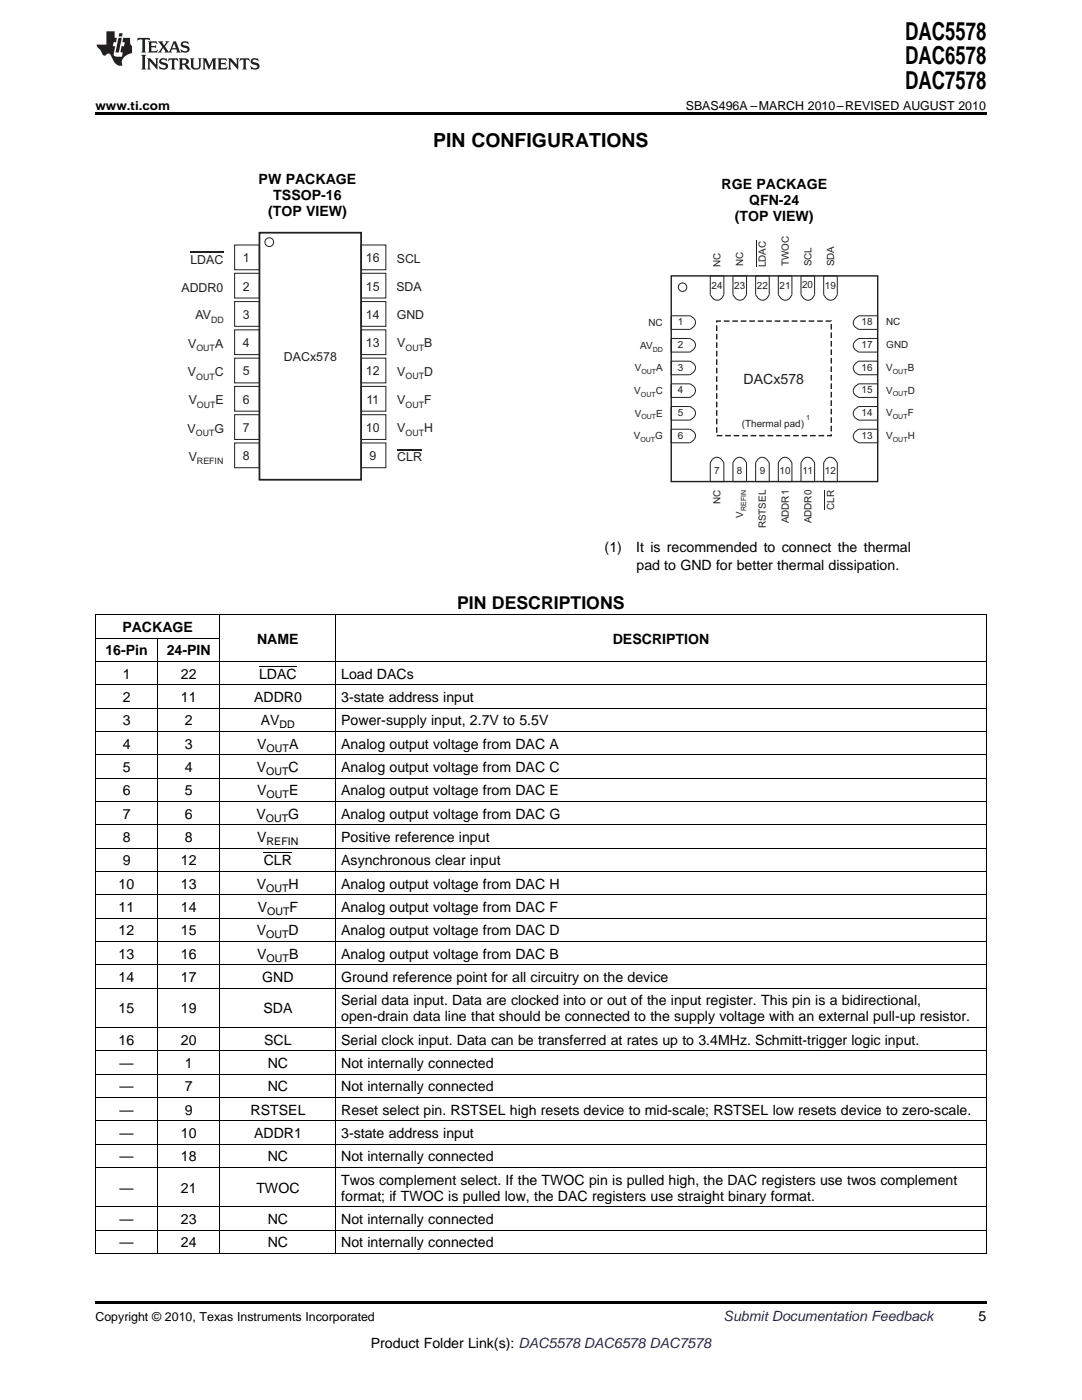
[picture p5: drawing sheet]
<svg xmlns="http://www.w3.org/2000/svg" width="216mm" height="279mm" viewBox="0 0 216 279" stroke-linecap="round" stroke-linejoin="round" font-family="sans-serif">
<defs><g id="words">
<g font-size="4.9">
<text x="180.6" y="7.9">DAC5578</text>
<text x="180.6" y="12.8">DAC6578</text>
<text x="180.6" y="17.8">DAC7578</text>
</g>
<text font-size="3.9" x="86.4" y="29.3">PIN CONFIGURATIONS</text>
<text font-size="3.5" x="91.2" y="121.5">PIN DESCRIPTIONS</text>
<g font-size="2.8">
<text x="51.6" y="36.7">PW PACKAGE</text>
<text x="54.5" y="39.9">TSSOP-16</text>
<text x="144" y="37.7">RGE PACKAGE</text>
<text x="149.5" y="40.9">QFN-24</text>
<text x="53.5" y="43">(TOP VIEW)</text>
<text x="146.6" y="44.1">(TOP VIEW)</text>
<text x="120.6" y="110.2">(1)</text>
<text x="126.9" y="110.2">It is recommended to connect the thermal</text>
<text x="127" y="113.7">pad to GND for better thermal dissipation.</text>
<text x="21" y="130.8">16-Pin</text>
<text x="24.4" y="126.2">PACKAGE</text>
<text x="33.3" y="130.8">24-PIN</text>
<text x="51.3" y="128.5">NAME</text>
<text x="122.3" y="128.5">DESCRIPTION</text>
<text x="24.5" y="135.5">1</text>
<text x="36.1" y="135.5">22</text>
<text x="51.7" y="135.5">LDAC</text>
<text x="68.1" y="135.5">Load DACs</text>
<text x="24.5" y="140.1">2</text>
<text x="36.1" y="140.1">11</text>
<text x="50.7" y="140.1">ADDR0</text>
<text x="68.1" y="140.1">3-state address input</text>
<text x="24.5" y="144.8">3</text>
<text x="24.5" y="149.4">4</text>
<text x="36.9" y="144.8">2</text>
<text x="36.9" y="149.4">3</text>
<text x="51.3" y="149.4">V</text>
<text x="52" y="144.8">AV</text>
<text x="57.7" y="149.4">A</text>
<text x="68.1" y="144.8">Power-supply input, 2.7V to 5.5V</text>
<text x="68.1" y="149.4">Analog output voltage from DAC A</text>
<text x="24.5" y="154.1">5</text>
<text x="36.9" y="154.1">4</text>
<text x="51.3" y="154.1">V</text>
<text x="57.6" y="154.1">C</text>
<text x="68.1" y="154.1">Analog output voltage from DAC C</text>
<text x="24.5" y="158.8">6</text>
<text x="36.9" y="158.8">5</text>
<text x="51.3" y="158.8">V</text>
<text x="57.7" y="158.8">E</text>
<text x="68.1" y="158.8">Analog output voltage from DAC E</text>
<text x="24.5" y="163.4">7</text>
<text x="36.9" y="163.4">6</text>
<text x="51.2" y="163.4">V</text>
<text x="57.5" y="163.4">G</text>
<text x="68.1" y="163.4">Analog output voltage from DAC G</text>
<text x="24.5" y="168.1">8</text>
<text x="24.5" y="172.7">9</text>
<text x="36.1" y="172.7">12</text>
<text x="36.9" y="168.1">8</text>
<text x="51.3" y="168.1">V</text>
<text x="52.6" y="172.7">CLR</text>
<text x="68.1" y="168.1">Positive reference input</text>
<text x="68.1" y="172.7">Asynchronous clear input</text>
<text x="23.7" y="177.4">10</text>
<text x="36.1" y="177.4">13</text>
<text x="51.3" y="177.4">V</text>
<text x="57.6" y="177.4">H</text>
<text x="68.1" y="177.4">Analog output voltage from DAC H</text>
<text x="23.7" y="182">11</text>
<text x="36.1" y="182">14</text>
<text x="51.4" y="182">V</text>
<text x="57.8" y="182">F</text>
<text x="68.1" y="182">Analog output voltage from DAC F</text>
<text x="23.7" y="186.7">12</text>
<text x="23.7" y="191.3">13</text>
<text x="36.1" y="186.7">15</text>
<text x="36.1" y="191.3">16</text>
<text x="51.3" y="186.7">V</text>
<text x="51.3" y="191.3">V</text>
<text x="57.6" y="186.7">D</text>
<text x="57.7" y="191.3">B</text>
<text x="68.1" y="186.7">Analog output voltage from DAC D</text>
<text x="68.1" y="191.3">Analog output voltage from DAC B</text>
<text x="23.7" y="196">14</text>
<text x="36.1" y="196">17</text>
<text x="52.3" y="196">GND</text>
<text x="68.1" y="196">Ground reference point for all circuitry on the device</text>
<text x="23.7" y="202.2">15</text>
<text x="36.1" y="202.2">19</text>
<text x="52.6" y="202.2">SDA</text>
<text x="68.1" y="200.7">Serial data input. Data are clocked into or out of the input register. This pin is a bidirectional,</text>
<text x="68.1" y="203.8">open-drain data line that should be connected to the supply voltage with an external pull-up resistor.</text>
<text x="23.7" y="208.5">16</text>
<text x="36.1" y="208.5">20</text>
<text x="52.7" y="208.5">SCL</text>
<text x="68.1" y="208.5">Serial clock input. Data can be transferred at rates up to 3.4MHz. Schmitt-trigger logic input.</text>
<text x="23.8" y="213.1">—</text>
<text x="36.9" y="213.1">1</text>
<text x="53.4" y="213.1">NC</text>
<text x="68.1" y="213.1">Not internally connected</text>
<text x="23.8" y="217.8">—</text>
<text x="36.9" y="217.8">7</text>
<text x="53.4" y="217.8">NC</text>
<text x="68.1" y="217.8">Not internally connected</text>
<text x="23.8" y="222.5">—</text>
<text x="23.8" y="227.1">—</text>
<text x="36.1" y="227.1">10</text>
<text x="36.9" y="222.5">9</text>
<text x="50" y="222.5">RSTSEL</text>
<text x="50.7" y="227.1">ADDR1</text>
<text x="68.1" y="222.5">Reset select pin. RSTSEL high resets device to mid-scale; RSTSEL low resets device to zero-scale.</text>
<text x="68.1" y="227.1">3-state address input</text>
<text x="23.8" y="231.8">—</text>
<text x="36.1" y="231.8">18</text>
<text x="53.4" y="231.8">NC</text>
<text x="68.1" y="231.8">Not internally connected</text>
<text x="23.8" y="238">—</text>
<text x="36.1" y="238">21</text>
<text x="51.2" y="238">TWOC</text>
<text x="68.1" y="236.4">Twos complement select. If the TWOC pin is pulled high, the DAC registers use twos complement</text>
<text x="68.1" y="239.6">format; if TWOC is pulled low, the DAC registers use straight binary format.</text>
<text x="23.8" y="244.3">—</text>
<text x="36.1" y="244.3">23</text>
<text x="53.4" y="244.3">NC</text>
<text x="68.1" y="244.3">Not internally connected</text>
<text x="23.8" y="248.9">—</text>
<text x="36.1" y="248.9">24</text>
<text x="53.4" y="248.9">NC</text>
<text x="68.1" y="248.9">Not internally connected</text>
<text x="195.3" y="263.6">5</text>
<text x="74" y="269">Product Folder Link(s): DAC5578 DAC6578 DAC7578</text>
</g>
<text font-size="2.8" fill="#231f20" x="148.4" y="76.6">DACx578</text>
<text font-size="2.8" fill="#0000c8" x="144.4" y="263.6">Submit Documentation Feedback</text>
<g font-size="2.5">
<text x="19" y="21.9">www.ti.com</text>
<text x="136.8" y="21.9">SBAS496A –MARCH 2010–REVISED AUGUST 2010</text>
<text x="19" y="263.6">Copyright © 2010, Texas Instruments Incorporated</text>
</g>
<g font-size="2.5" fill="#231f20">
<text x="38" y="52.7">LDAC</text>
<text x="48.4" y="52.4">1</text>
<text x="73" y="52.4">16</text>
<text x="79.2" y="52.5">SCL</text>
<text x="36.2" y="58.3">ADDR0</text>
<text x="48.4" y="58">2</text>
<text x="73" y="58">15</text>
<text x="79.1" y="58.1">SDA</text>
<text x="39" y="63.7">AV</text>
<text x="48.4" y="63.6">3</text>
<text x="73" y="63.6">14</text>
<text x="79.2" y="63.7">GND</text>
<text x="37.5" y="69.4">V</text>
<text x="42.9" y="69.4">A</text>
<text x="48.4" y="69.3">4</text>
<text x="56.7" y="72">DACx578</text>
<text x="73" y="69.3">13</text>
<text x="79.3" y="69.3">V</text>
<text x="84.6" y="69.3">B</text>
<text x="37.5" y="75.1">V</text>
<text x="42.9" y="75.1">C</text>
<text x="48.4" y="74.9">5</text>
<text x="73" y="74.9">12</text>
<text x="79.3" y="75">V</text>
<text x="84.6" y="75">D</text>
<text x="37.7" y="80.6">V</text>
<text x="43" y="80.6">E</text>
<text x="48.4" y="80.6">6</text>
<text x="73.1" y="80.6">11</text>
<text x="79.3" y="80.6">V</text>
<text x="84.6" y="80.6">F</text>
<text x="37.4" y="86.4">V</text>
<text x="42.8" y="86.4">G</text>
<text x="48.4" y="86.2">7</text>
<text x="73" y="86.2">10</text>
<text x="79.3" y="86.3">V</text>
<text x="84.6" y="86.3">H</text>
<text x="37.7" y="92">V</text>
<text x="48.4" y="91.9">8</text>
<text x="73.7" y="91.9">9</text>
<text x="79.3" y="92.1">CLR</text>
</g>
<g font-size="2.1">
<text x="55.8" y="145.3">DD</text>
<text x="53.1" y="154.7">OUT</text>
<text x="53.2" y="150">OUT</text>
<text x="53.2" y="159.3">OUT</text>
<text x="53.1" y="164">OUT</text>
<text x="53.2" y="168.6">REFIN</text>
<text x="53.1" y="177.9">OUT</text>
<text x="53.3" y="182.6">OUT</text>
<text x="53.1" y="187.3">OUT</text>
<text x="53.2" y="191.9">OUT</text>
</g>
<g font-size="2" fill="#231f20">
<text x="143.8" y="53.3" transform="rotate(-90 143.8 53.3)">NC</text>
<text x="148.3" y="53.1" transform="rotate(-90 148.3 53.1)">NC</text>
<text x="152.8" y="53.3" transform="rotate(-90 152.8 53.3)">LDAC</text>
<text x="157.4" y="53.1" transform="rotate(-90 157.4 53.1)">TWOC</text>
<text x="161.9" y="53.1" transform="rotate(-90 161.9 53.1)">SCL</text>
<text x="166.4" y="53.1" transform="rotate(-90 166.4 53.1)">SDA</text>
<text x="142" y="57.6">24</text>
<text x="146.5" y="57.6">23</text>
<text x="151" y="57.6">22</text>
<text x="155.6" y="57.6">21</text>
<text x="160" y="57.6">20</text>
<text x="164.6" y="57.6">19</text>
<text x="129.4" y="65">NC</text>
<text x="135.2" y="64.9">1</text>
<text x="171.9" y="64.9">18</text>
<text x="176.8" y="65">NC</text>
<text x="127.8" y="69.6">AV</text>
<text x="135.2" y="69.5">2</text>
<text x="171.9" y="69.5">17</text>
<text x="176.9" y="69.5">GND</text>
<text x="126.7" y="74.1">V</text>
<text x="131" y="74.1">A</text>
<text x="135.2" y="74">3</text>
<text x="171.9" y="74">16</text>
<text x="176.8" y="74">V</text>
<text x="181.1" y="74">B</text>
<text x="126.6" y="78.6">V</text>
<text x="126.7" y="83.1">V</text>
<text x="130.9" y="78.6">C</text>
<text x="131" y="83.1">E</text>
<text x="135.2" y="78.5">4</text>
<text x="135.2" y="83">5</text>
<text x="171.9" y="78.5">15</text>
<text x="171.9" y="83">14</text>
<text x="176.8" y="78.5">V</text>
<text x="176.8" y="83">V</text>
<text x="181.1" y="78.5">D</text>
<text x="181.1" y="83">F</text>
<text x="126.5" y="87.6">V</text>
<text x="130.8" y="87.6">G</text>
<text x="135.2" y="87.5">6</text>
<text x="148" y="85.2">(Thermal pad)</text>
<text x="171.9" y="87.5">13</text>
<text x="176.8" y="87.6">V</text>
<text x="181.1" y="87.6">H</text>
<text x="142.5" y="94.6">7</text>
<text x="147.1" y="94.6">8</text>
<text x="151.6" y="94.6">9</text>
<text x="155.6" y="94.6">10</text>
<text x="160.2" y="94.6">11</text>
<text x="164.6" y="94.6">12</text>
<text x="143.8" y="100.6" transform="rotate(-90 143.8 100.6)">NC</text>
<text x="166.4" y="101.7" transform="rotate(-90 166.4 101.7)">CLR</text>
<text x="148.3" y="103.3" transform="rotate(-90 148.3 103.3)">V</text>
<text x="152.8" y="105.5" transform="rotate(-90 152.8 105.5)">RSTSEL</text>
<text x="157.4" y="104.5" transform="rotate(-90 157.4 104.5)">ADDR1</text>
<text x="161.9" y="104.5" transform="rotate(-90 161.9 104.5)">ADDR0</text>
</g>
<g font-size="1.8" fill="#231f20">
<text x="42.1" y="64.4">DD</text>
<text x="39.2" y="70.1">OUT</text>
<text x="80.9" y="70">OUT</text>
<text x="39.2" y="75.8">OUT</text>
<text x="80.9" y="75.7">OUT</text>
<text x="39.3" y="81.3">OUT</text>
<text x="80.9" y="81.3">OUT</text>
<text x="39.1" y="87.1">OUT</text>
<text x="80.9" y="87">OUT</text>
<text x="39.3" y="92.7">REFIN</text>
</g>
<g font-size="1.4" fill="#231f20">
<text x="130.2" y="70.2">DD</text>
<text x="128" y="74.7">OUT</text>
<text x="178.1" y="74.6">OUT</text>
<text x="127.9" y="79.2">OUT</text>
<text x="128" y="83.7">OUT</text>
<text x="160.9" y="83.8">1</text>
<text x="178.1" y="79.1">OUT</text>
<text x="178.1" y="83.6">OUT</text>
<text x="127.8" y="88.2">OUT</text>
<text x="178.1" y="88.1">OUT</text>
<text x="148.9" y="102" transform="rotate(-90 148.9 102)">REFIN</text>
</g>
</g></defs>
<g fill="#231f20">
<path d="M27.5 7.6l-.1 .5 .4-.2h.6v.1v2.1l-.2 .4h1l-.3-.4v-2.1l.1-.1h.5l.5 .2-.2-.5zM29.5 8.3l.2 .3v1.5l-.2 .4h1.8l.2-.6a1.04 1.04 0 0 1-1.3 .2v-.7h.6l.3 .2v-.6l-.3 .2h-.6v-.6l.8-.1 .4 .3-.2-.5zM31.5 8.3l.9 1.1-.9 1.1h.8l-.2-.2 .5-.7 .4 .7-.2 .2h1.5l-.1-.2 .1-.4h.9l.1 .4-.2 .2h1l-.3-.3-.7-1.9h-.5l-.9 2-.8-1 .9-1h-.8l.1 .3-.3 .5-.4-.6 .2-.2zM34.7 8.6l.4 1h-.7zM36.3 8.4a.63 .63 0 0 0-.2 .7 .63 .63 0 0 0 .6 .4l.6 .2 .1 .2a.75 .75 0 0 1-.7 .4 .75 .75 0 0 1-.6-.5l.1 .7 .1-.1a1.11 1.11 0 0 0 1.5-.6 1.13 1.13 0 0 0-1.2-.8l-.1-.4a1.04 1.04 0 0 1 1.2 .2l-.2-.5-.1 .1-.5-.2zM28.2 10.9l.2 .4v2.2l-.2 .4h1l-.3-.4v-2.2l.3-.4zM29.3 11.6l.3 .4v1.5l-.3 .4h.8l-.2-.4v-1.3l1.5 1.7v-1.9l.2-.4h-.7l.2 .4v.9l-1.1-1.3zM32 11.8a.62 .62 0 0 0-.2 .7 .62 .62 0 0 0 .6 .4l.6 .1 .1 .3a.76 .76 0 0 1-.7 .3 .76 .76 0 0 1-.6-.4l.1 .7 .1-.1a1.11 1.11 0 0 0 1.5-.6 1.13 1.13 0 0 0-1.2-.8l-.1-.4a1.04 1.04 0 0 1 1.2 .2l-.2-.6-.1 .1-.5-.1zM33.7 11.6l-.2 .6a.61 .61 0 0 1 .8-.3v1.6l-.2 .4h.9l-.2-.4v-1.6a.63 .63 0 0 1 .8 .3l-.2-.6zM35.6 11.6l.3 .4v1.5l-.3 .4h1l-.2-.2v-.8l.5 .2a.76 .76 0 0 0 1.2 .7l-1-1a.58 .58 0 0 0 .6-.5 .58 .58 0 0 0-.5-.6zM36.4 11.9h.1a.45 .45 0 0 1 .5 .1 .45 .45 0 0 1 .1 .5l-.7 .2zM37.9 11.6l.2 .2a2.17 2.17 0 0 0 .3 1.9 .99 .99 0 0 0 1.6-.6v-1.1l.2-.4h-.7l.2 .2a1.92 1.92 0 0 1-.2 1.8 .6 .6 0 0 1-.9-.5v-1.1l.2-.4zM40.4 11.6l.2 .4v1.5l-.2 .4h.7l-.2-.4v-1.4l.8 1.8 .8-1.8v1.4l-.2 .4h.9l-.2-.4v-1.5l.2-.4h-.8l-.6 1.5-.6-1.5zM43.4 11.6l.2 .4v1.5l-.2 .4h1.8l.2-.6a1.04 1.04 0 0 1-1.3 .1v-.6h.5l.4 .2v-.6l-.4 .2h-.5v-.7h.8l.3 .3-.1-.6zM45.5 11.6l.2 .4v1.5l-.2 .4h.7l-.2-.4v-1.3l1.5 1.7v-1.9l.2-.4h-.7l.2 .4v.9l-1.1-1.3zM47.9 11.6l-.1 .6a.61 .61 0 0 1 .8-.3v1.6l-.3 .4h1l-.3-.4 .1-1.6a.63 .63 0 0 1 .7 .3l-.1-.6zM50.2 11.8a.62 .62 0 0 0-.2 .7 .62 .62 0 0 0 .6 .4l.6 .1 .2 .3a.76 .76 0 0 1-.8 .3 .76 .76 0 0 1-.6-.4l.1 .7 .2-.1a1.11 1.11 0 0 0 1.5-.6 1.13 1.13 0 0 0-1.3-.8l-.1-.4a1.04 1.04 0 0 1 1.2 .2l-.1-.6-.2 .1-.5-.1z"/>
<path d="M21.2 6.3v2.6h-1.9l.1 .4 .7 .9a.91 .91 0 0 0 1 .8 .56 .56 0 0 1 .5-.3 .56 .56 0 0 1 .5 .3l.4 .8a1.53 1.53 0 0 0 1.9 1.2 1.54 1.54 0 0 1 1-2.1l.9-.3v-1.4a1.52 1.52 0 0 1-.3-1.6h-1.4l-.2 .8h.5l-.2 .8h-.4l-.2 1v.2l.4 .1-.2 .8a1.93 1.93 0 0 1-1.6-.3l.3-1.8h-.5l.2-.8h.4l.2-.8h-.4v-1.3zM23.6 7.6l-.6 2.9h.7l.6-2.9zM23.8 6.6l-.1 .7h.6l.2-.7z"/>
</g>
<path d="M51.8 46.4h20.3v49.3h-20.3z" fill="none" stroke="#231f20" stroke-width=".35"/>
<g fill="none" stroke="#231f20" stroke-width=".2">
<path d="M46.8 48.9h5v4.9h-5zM46.8 54.5h5v5h-5zM72.1 48.9h4.9v4.9h-4.9zM72.1 54.5h4.9v5h-4.9zM141.7 55.1h2.7v3.7a1.38 1.38 0 0 1-1.3 1.1 1.38 1.38 0 0 1-1.4-1.1zM146.3 55.1h2.7v3.7a1.38 1.38 0 0 1-1.4 1.1 1.38 1.38 0 0 1-1.3-1.1zM150.8 55.1h2.7v3.7a1.38 1.38 0 0 1-1.4 1.1 1.38 1.38 0 0 1-1.3-1.1zM151 48v5.3M155.3 55.1h2.7v3.7a1.38 1.38 0 0 1-1.3 1.1 1.38 1.38 0 0 1-1.4-1.1zM159.8 55.1h2.7v3.7a1.38 1.38 0 0 1-1.3 1.1 1.38 1.38 0 0 1-1.4-1.1zM164.4 55.1h2.7v3.7a1.38 1.38 0 0 1-1.4 1.1 1.38 1.38 0 0 1-1.3-1.1zM46.8 60.2h5v4.9h-5z"/>
<path d="M46.8 65.8h5v5h-5zM46.8 71.5h5v4.9h-5zM46.8 77.1h5v5h-5zM72.1 60.2h4.9v4.9h-4.9zM72.1 65.8h4.9v5h-4.9zM72.1 71.5h4.9v4.9h-4.9zM72.1 77.1h4.9v5h-4.9zM133.9 76.6h3.7a1.38 1.38 0 0 1 1.2 1.4 1.38 1.38 0 0 1-1.2 1.3h-3.7zM133.9 72.1h3.7a1.38 1.38 0 0 1 1.2 1.3 1.38 1.38 0 0 1-1.2 1.4h-3.7zM133.9 67.5h3.7a1.38 1.38 0 0 1 1.2 1.4 1.38 1.38 0 0 1-1.2 1.4h-3.7zM133.9 63h3.7a1.38 1.38 0 0 1 1.2 1.4 1.38 1.38 0 0 1-1.2 1.3h-3.7zM170.7 63.5l.7-.5h3.7v2.7h-3.8a1.29 1.29 0 0 1-.6-2.2z"/>
<path d="M170.7 68l.7-.5h3.7v2.8l-3.8-.1a1.29 1.29 0 0 1-.6-2.2zM170.7 72.6l.7-.5h3.7v2.7l-3.8-.1a1.29 1.29 0 0 1-.6-2.1zM170.7 77.1l.7-.5h3.7v2.7h-3.8a1.29 1.29 0 0 1-.6-2.2zM46.8 82.8h5v4.9h-5zM46.8 88.4h5v4.9h-5zM72.1 82.8h4.9v4.9h-4.9zM72.1 88.4h4.9v4.9h-4.9zM133.9 85.7h3.7a1.38 1.38 0 0 1 1.2 1.3 1.38 1.38 0 0 1-1.2 1.4h-3.7zM133.9 81.1h3.7a1.38 1.38 0 0 1 1.2 1.4 1.38 1.38 0 0 1-1.2 1.3h-3.7zM142.2 91.7a1.37 1.37 0 0 1 2.2 .7v3.7h-2.7v-3.7zM146.7 91.7a1.37 1.37 0 0 1 2.3 .7v3.7h-2.7v-3.7zM151.2 91.7a1.37 1.37 0 0 1 2.3 .7v3.7h-2.7v-3.7z"/>
<path d="M155.7 91.7a1.37 1.37 0 0 1 2.3 .7v3.7h-2.7v-3.7zM160.3 91.7a1.37 1.37 0 0 1 2.2 .7v3.7h-2.7v-3.7zM164.5 97.8v3.9M164.8 91.7a1.37 1.37 0 0 1 2.3 .7v3.7h-2.7v-3.7zM170.7 81.6l.7-.5h3.7v2.7h-3.8a1.29 1.29 0 0 1-.6-2.2zM170.7 86.2l.7-.5h3.7v2.7l-3.8-.1a1.29 1.29 0 0 1-.6-2.1z"/>
<circle cx="53.7" cy="48.3" r=".87"/>
<circle cx="136.2" cy="57.3" r=".85"/>
</g>
<path d="M38 50.4h6.6M79.3 89.7h4.9" fill="none" stroke="#231f20" stroke-width=".25"/>
<path d="M133.9 55.1h41.2v41h-41.2z" fill="none" stroke="#231f20" stroke-width=".28"/>
<path d="M143 64.1h22.9v22.8h-22.9z" fill="none" stroke="#231f20" stroke-width=".28" stroke-dasharray="1.1 .6" stroke-linecap="butt"/>
<path d="M19 22.5h177.8v.5h-177.8zM19 259.7h177.8v.5h-177.8z" fill="#000"/>
<g fill="none" stroke="#000" stroke-width=".2">
<path d="M19 136.7h177.8M19 132h177.8M19 127.4h24.9M19 122.7h177.8M19.1 122.8v127.4M31.4 127.4v122.8M43.9 122.8v127.4M51.7 133h7.5M67 122.8v127.4M196.8 122.8v127.4M19 160h177.8M19 155.3h177.8"/>
<path d="M19 150.7h177.8M19 146h177.8M19 141.3h177.8M19 178.6h177.8M19 173.9h177.8M19 169.3h177.8M19 164.6h177.8M52.6 170.2h5.7M19 197.2h177.8M19 192.6h177.8M19 187.9h177.8M19 183.3h177.8"/>
<path d="M19 219h177.8M19 214.4h177.8M19 209.7h177.8M19 205.1h177.8M19 233h177.8M19 228.3h177.8M19 223.7h177.8M19 250.1h177.8M19 245.5h177.8M19 240.8h177.8"/>
</g>
<use href="#words"/>
</svg>
